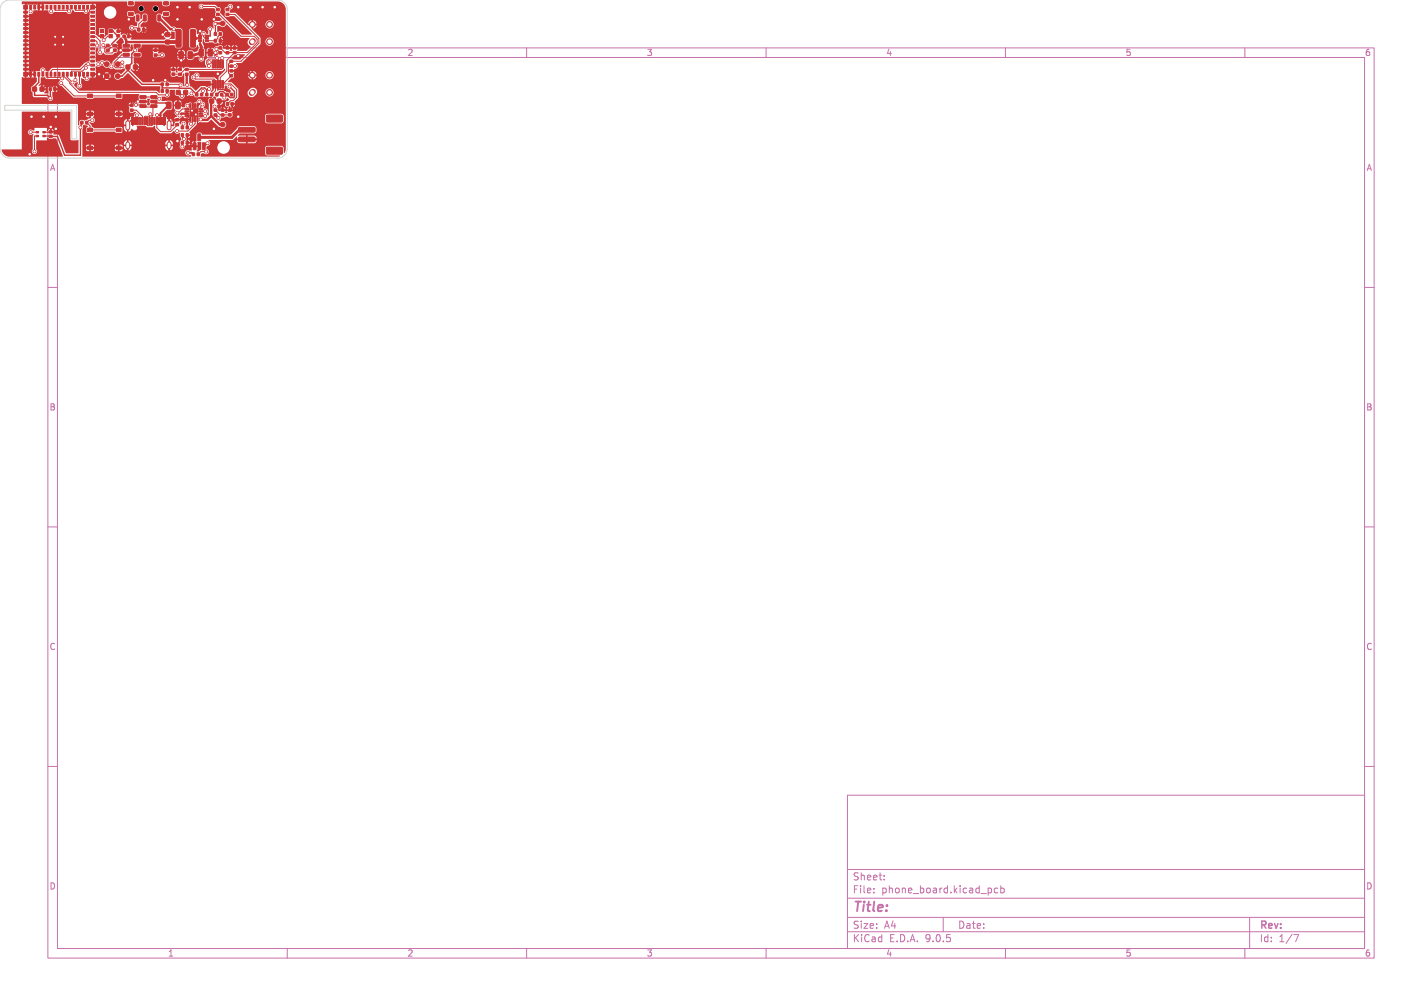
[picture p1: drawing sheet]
<svg xmlns="http://www.w3.org/2000/svg" width="297mm" height="210mm" viewBox="0 0 297 210" stroke-linecap="round" stroke-linejoin="round" font-family="sans-serif">
<defs><g id="words">
<text font-size="2.8" fill="#c872ab" x="178" y="190.9">Title:</text>
<g font-size="2.1" fill="#c872ab">
<text x="178" y="184">Sheet:</text>
<text x="178" y="186.7">File:</text>
<text x="184.1" y="186.7">phone_board.kicad_pcb</text>
<text x="178" y="196.9">KiCad</text>
<text x="178" y="194.1">Size:</text>
<text x="184.7" y="194.1">A4</text>
<text x="185.7" y="196.9">E.D.A.</text>
<text x="193.3" y="196.9">9.0.5</text>
<text x="200" y="194.1">Date:</text>
<text x="263" y="194.3">Rev:</text>
<text x="263" y="196.9">Id:</text>
<text x="267.1" y="196.9">1/7</text>
</g>
<g font-size="1.8" fill="#c872ab">
<text x="85" y="11.9">2</text>
<text x="135" y="11.9">3</text>
<text x="185" y="11.9">4</text>
<text x="235" y="11.9">5</text>
<text x="285" y="11.9">6</text>
<text x="10.3" y="35.9">A</text>
<text x="285.4" y="35.9">A</text>
<text x="10.3" y="85.9">B</text>
<text x="285.3" y="85.9">B</text>
<text x="10.3" y="135.9">C</text>
<text x="285.3" y="135.9">C</text>
<text x="10.3" y="185.9">D</text>
<text x="285.3" y="185.9">D</text>
<text x="35" y="199.9">1</text>
<text x="85" y="199.9">2</text>
<text x="135" y="199.9">3</text>
<text x="185" y="199.9">4</text>
<text x="235" y="199.9">5</text>
<text x="285" y="199.9">6</text>
</g>
</g></defs>
<g fill="none" stroke="#c872ab" stroke-width=".21">
<path d="M10 10h277v190h-277zM12 12h273v186h-273zM35.3 11.6h.8M35.3 10.7l.4-.4v1.3M60 10v2M110 10v2M160 10v2M210 10v2M260 10v2M10 60h2M285 60h2M10 110h2"/>
<path d="M285 110h2M10 160h2M177 166h108v32h-108zM285 160h2M60 198v2M110 198v2M160 198v2M177 194.5h108M177 191.5h108M177 187.5h108M177 181.5h108M182.5 186.3v.1"/>
<path d="M182.5 185.5v.1M184.7 183.6v.1M184.7 182.8v.1M197 191.5v3M207 185.5l.1 .2-.1 .6M208.4 185.5l-.4-.1-.3 .3 .1 .6h.6M209 185.5l.5-.1 .2 .3-.1 .6h-.6M209 184.9v1.5M210 198v2M260 198v2M261 191.5v6.5M270.2 195.1h1l-.6 1.5"/>
</g>
<g fill="#c83434" stroke="#c83434" stroke-width=".21">
<path d="M37.9 29.5h.4v.6h-.4z"/>
<path d="M38.9 29.5h.4v.6h-.4z"/>
<path d="M44.8 8.2h.4v.6h-.4z"/>
<path d="M45.8 8.2h.4v.6h-.4z"/>
<path d="M47.2 10.8h.6v.4h-.6z"/>
<path d="M47.2 9.8h.6v.4h-.6z"/>
<path d="M10.3 28.2h.6v.5h-.6z"/>
<path d="M10.3 27.3h.6v.5h-.6z"/>
<path d="M48 15.6h.6v.4h-.6z"/>
<path d="M48 14.6h.6v.4h-.6z"/>
<path d="M45.1 19.5h.4v.5h-.4z"/>
<path d="M46.1 19.5h.4v.5h-.4z"/>
<path d="M47.2 19.5h.5v.5h-.5z"/>
<path d="M48.1 19.5h.5v.5h-.5z"/>
<path d="M27.2 22.8h.6v.4h-.6z"/>
<path d="M27.2 21.8h.6v.4h-.6z"/>
<path d="M34.6 8.4h.8v.8h-.8z"/>
<path d="M34.6 6.8h.8v.8h-.8z"/>
<path d="M16.9 25.3h.4v.6h-.4z"/>
<path d="M17.9 25.3h.4v.6h-.4z"/>
<path d="M40.4 29.8l.5 .1v1.4l-.5-.1z"/>
<path d="M42.3 29.8l.5 .1v1.4l-.5-.1z"/>
<path d="M41.3 28h.6l-.1 1.4-.5-.1z"/>
<path d="M33 3.1l.5 .1v1.2l-.5-.1z"/>
<path d="M30 3.1l.5 .1v1.2l-.5-.1z"/>
<path d="M28.5 3.1l.5 .1v1.2l-.5-.1z"/>
<path d="M34.2 2.6h.9l.1 .5-.9 .1z"/>
<path d="M34.2 .4h.9l.1 .5-.9 .1z"/>
<path d="M26.9 2.6h.8l.1 .5-.9 .1z"/>
<path d="M26.9 .4h.8l.1 .5-.9 .1z"/>
<path d="M45.2 2.8h.6v.4h-.6z"/>
<path d="M45.2 1.8h.6v.4h-.6z"/>
<path d="M20.9 6.1h.7v.7h-.7z"/>
<path d="M20.9 7.2h.7v.7h-.7z"/>
<path d="M22.8 7.2h.7v.7h-.7z"/>
<path d="M22.8 6.1h.7v.7h-.7z"/>
<path d="M40.9 19.5h.4v.5h-.4z"/>
<path d="M41.9 19.5h.4v.5h-.4z"/>
<path d="M25.7 7.3h.5v.6h-.5z"/>
<path d="M26.6 7.3h.5v.6h-.5z"/>
<path d="M44.7 23.8h.6v.4h-.6z"/>
<path d="M44.7 22.8h.6v.4h-.6z"/>
<path d="M43 19.5h.4v.5h-.4z"/>
<path d="M44 19.5h.4v.5h-.4z"/>
<path d="M44.8 6.8h.4v.6h-.4z"/>
<path d="M45.8 6.8h.4v.6h-.4z"/>
<path d="M47.2 2.8h.6v.4h-.6z"/>
<path d="M47.2 1.8h.6v.4h-.6z"/>
<path d="M6.8 18.2h.8v.8h-.8z"/>
<path d="M8.4 18.2h.8v.8h-.8z"/>
<path d="M38.7 15.3h.6v.4h-.6z"/>
<path d="M38.7 14.3h.6v.4h-.6z"/>
<path d="M33.7 17.3h.4v.6h-.4z"/>
<path d="M34.7 17.3h.4v.6h-.4z"/>
<path d="M36.8 18.9h.8v.8h-.8z"/>
<path d="M38.4 18.9h.8v.8h-.8z"/>
<path d="M7.5 27.5h.5v.3h-.5z"/>
<path d="M7.5 28.3h.5v.3h-.5z"/>
<path d="M8.9 28.3h.5v.3h-.5z"/>
<path d="M8.9 27.5h.5v.3h-.5z"/>
<path d="M33.7 18.7h.4v.6h-.4z"/>
<path d="M34.7 18.7h.4v.6h-.4z"/>
<path d="M48.7 10.7h.6v.5h-.6z"/>
<path d="M48.7 9.8h.6v.5h-.6z"/>
<path d="M28.8 5.9h.4v.6h-.4z"/>
<path d="M29.8 5.9h.4v.6h-.4z"/>
<path d="M22.2 10.3h.6v.4h-.6z"/>
<path d="M22.2 9.3h.6v.4h-.6z"/>
<path d="M37.9 26.3h.4v.6h-.4z"/>
<path d="M38.9 26.3h.4v.6h-.4z"/>
<path d="M6.2 15.1h.4v.8h-.4z"/>
<path d="M7 15.1h.4v.8h-.4z"/>
<path d="M7.9 15.1h.4v.8h-.4z"/>
<path d="M8.7 15.1h.5v.8h-.5z"/>
<path d="M9.6 15.1h.4v.8h-.4z"/>
<path d="M10.5 15.1h.3v.8h-.3z"/>
<path d="M11.3 15.1h.4v.8h-.4z"/>
<path d="M12.1 15.1h.4v.8h-.4z"/>
<path d="M13 15.1h.4v.8h-.4z"/>
<path d="M13.8 15.1h.5v.8h-.5z"/>
<path d="M14.7 15.1h.4v.8h-.4z"/>
<path d="M15.6 15.1h.3v.8h-.3z"/>
<path d="M16.4 15.1h.4v.8h-.4z"/>
<path d="M17.2 15.1h.4v.8h-.4z"/>
<path d="M18.1 15.1h.4v.8h-.4z"/>
<path d="M18.9 14.3h.8v.4h-.8z"/>
<path d="M18.9 13.4h.8v.4h-.8z"/>
<path d="M18.9 12.6h.8v.4h-.8z"/>
<path d="M18.9 11.7h.8v.4h-.8z"/>
<path d="M18.9 10.9h.8v.4h-.8z"/>
<path d="M18.9 10h.8v.4h-.8z"/>
<path d="M18.9 9.2h.8v.4h-.8z"/>
<path d="M18.9 8.3h.8v.4h-.8z"/>
<path d="M18.9 7.5h.8v.4h-.8z"/>
<path d="M18.9 6.6h.8v.4h-.8z"/>
<path d="M18.9 5.8h.8v.4h-.8z"/>
<path d="M18.9 4.9h.8v.4h-.8z"/>
<path d="M18.9 4.1h.8v.4h-.8z"/>
<path d="M18.9 3.2h.8v.4h-.8z"/>
<path d="M18.9 2.4h.8v.4h-.8z"/>
<path d="M18.1 1.1h.4v.8h-.4z"/>
<path d="M17.2 1.1h.4v.8h-.4z"/>
<path d="M16.4 1.1h.4v.8h-.4z"/>
<path d="M15.6 1.1h.3v.8h-.3z"/>
<path d="M14.7 1.1h.4v.8h-.4z"/>
<path d="M13.8 1.1h.5v.8h-.5z"/>
<path d="M13 1.1h.4v.8h-.4z"/>
<path d="M12.1 1.1h.4v.8h-.4z"/>
<path d="M11.3 1.1h.4v.8h-.4z"/>
<path d="M10.5 1.1h.3v.8h-.3z"/>
<path d="M9.6 1.1h.4v.8h-.4z"/>
<path d="M8.7 1.1h.5v.8h-.5z"/>
<path d="M7.9 1.1h.4v.8h-.4z"/>
<path d="M7 1.1h.4v.8h-.4z"/>
<path d="M6.2 1.1h.4v.8h-.4z"/>
<path d="M4.9 2.4h.8v.4h-.8z"/>
<path d="M4.9 3.2h.8v.4h-.8z"/>
<path d="M4.9 4.1h.8v.4h-.8z"/>
<path d="M4.9 4.9h.8v.4h-.8z"/>
<path d="M4.9 5.8h.8v.4h-.8z"/>
<path d="M4.9 6.6h.8v.4h-.8z"/>
<path d="M4.9 7.5h.8v.4h-.8z"/>
<path d="M4.9 8.3h.8v.4h-.8z"/>
<path d="M4.9 9.2h.8v.4h-.8z"/>
<path d="M4.9 10h.8v.4h-.8z"/>
<path d="M4.9 10.9h.8v.4h-.8z"/>
<path d="M4.9 11.7h.8v.4h-.8z"/>
<path d="M4.9 12.6h.8v.4h-.8z"/>
<path d="M4.9 13.4h.8v.4h-.8z"/>
<path d="M4.9 14.3h.8v.4h-.8z"/>
<path d="M10.1 9.6h1.2v1.2h-.8l-.4-.4z"/>
<path d="M11.8 9.6h1.2v1.2h-1.2z"/>
<path d="M13.4 9.6h1.2v1.2h-1.2z"/>
<path d="M10.1 7.9h1.2v1.2h-1.2z"/>
<path d="M11.8 7.9h1.2v1.2h-1.2z"/>
<path d="M13.4 7.9h1.2v1.2h-1.2z"/>
<path d="M10.1 6.3h1.2v1.2h-1.2z"/>
<path d="M11.8 6.3h1.2v1.2h-1.2z"/>
<path d="M13.4 6.3h1.2v1.2h-1.2z"/>
<path d="M4.9 15.1h.8v.8h-.8z"/>
<path d="M18.9 15.1h.8v.8h-.8z"/>
<path d="M18.9 1.1h.8v.8h-.8z"/>
<path d="M4.9 1.1h.8v.8h-.8z"/>
<path d="M43.8 20.7h.8v.8h-.8z"/>
<path d="M45.4 20.7h.8v.8h-.8z"/>
<path d="M35.9 15.2h.6v.5h-.6z"/>
<path d="M35.9 14.3h.6v.5h-.6z"/>
<path d="M41.6 10.3h.7l.2 .1v1.1l-.1 .2h-.6l-.2-.1z"/>
<path d="M43.5 10.3h.7l.2 .1v1.1l-.1 .2h-.6l-.2-.1z"/>
<path d="M44.4 16.8l.3 .1-.1 1.5-.3-.1z"/>
<path d="M44.9 16.8l.3 .1-.1 1.5-.3-.1z"/>
<path d="M45.4 16.8l.3 .1-.1 1.5-.3-.1z"/>
<path d="M45.9 16.8l.3 .1-.1 1.5-.3-.1z"/>
<path d="M46.4 16.8l.3 .1-.1 1.5-.3-.1z"/>
<path d="M46.4 12.6l.3 .1-.1 1.5-.3-.1z"/>
<path d="M45.9 12.6l.3 .1-.1 1.5-.3-.1z"/>
<path d="M45.4 12.6l.3 .1-.1 1.5-.3-.1z"/>
<path d="M44.9 12.6l.3 .1-.1 1.5-.3-.1z"/>
<path d="M44.4 12.6l.3 .1-.1 1.5-.3-.1z"/>
<path d="M29.2 20h1.2l.1 .5h-1.2z"/>
<path d="M29.2 20.9h1.2l.1 .5-1.2 .1z"/>
<path d="M29.2 21.9h1.2l.1 .5h-1.2z"/>
<path d="M31.5 21.9h1.2l.1 .5h-1.2z"/>
<path d="M31.5 20.9h1.2l.1 .5-1.2 .1z"/>
<path d="M31.5 20h1.2l.1 .5h-1.2z"/>
<path d="M48 13.6h.6v.4h-.6z"/>
<path d="M48 12.6h.6v.4h-.6z"/>
<path d="M18.3 26.8h1v.7h-1z"/>
<path d="M24.3 26.8h1v.7h-1z"/>
<path d="M18.3 30.5h1v.8h-1z"/>
<path d="M24.3 30.5h1v.8h-1z"/>
<path d="M27.5 24.5h.5v1.5h-.5z"/>
<path d="M28.2 24.5h.6v1.5h-.6z"/>
<path d="M29.6 24.5h.3v1.5h-.3z"/>
<path d="M30.6 24.5h.3v1.5h-.3z"/>
<path d="M31.1 24.5h.3v1.5h-.3z"/>
<path d="M32.1 24.5h.3v1.5h-.3z"/>
<path d="M33.1 24.5h.6v1.5h-.6z"/>
<path d="M33.9 24.5h.6v1.5h-.6z"/>
<path d="M32.6 24.5h.3v1.5h-.3z"/>
<path d="M31.6 24.5h.3v1.5h-.3z"/>
<path d="M30.1 24.5h.3v1.5h-.3z"/>
<path d="M29.1 24.5h.3v1.5h-.3z"/>
<path d="M32.2 11.3h.6v.4h-.6z"/>
<path d="M32.2 10.3h.6v.4h-.6z"/>
<path d="M46.2 23.8h.6v.4h-.6z"/>
<path d="M46.2 22.8h.6v.4h-.6z"/>
<path d="M40.2 31.9h.4v.6h-.4z"/>
<path d="M41.2 31.9h.4v.6h-.4z"/>
<path d="M38.6 22.6h.9v.2l-.8 .1z"/>
<path d="M38.6 23.1h.9v.2l-.8 .1z"/>
<path d="M38.6 23.6h.9v.2l-.8 .1z"/>
<path d="M38.6 24.1h.9v.2l-.8 .1z"/>
<path d="M39.6 24.5h.3l-.1 .9-.2-.1z"/>
<path d="M40.1 24.5h.3l-.1 .9-.2-.1z"/>
<path d="M40.6 24.5h.3l-.1 .9-.2-.1z"/>
<path d="M41.1 24.5h.3l-.1 .9-.2-.1z"/>
<path d="M41.5 24.1h.8l.1 .2-.9 .1z"/>
<path d="M41.5 23.6h.8l.1 .2-.9 .1z"/>
<path d="M41.5 23.1h.8l.1 .2-.9 .1z"/>
<path d="M41.5 22.6h.8l.1 .2-.9 .1z"/>
<path d="M41.1 21.6l.3 .1-.1 .8h-.2z"/>
<path d="M40.6 21.6l.3 .1-.1 .8h-.2z"/>
<path d="M40.1 21.6l.3 .1-.1 .8h-.2z"/>
<path d="M39.6 21.6l.3 .1-.1 .8h-.2z"/>
<path d="M39.7 22.7h1.6v1.6h-1.6z"/>
<path d="M24.4 7.2h.6v.5h-.6z"/>
<path d="M24.4 6.3h.6v.5h-.6z"/>
<path d="M45.7 10.8h.6v.4h-.6z"/>
<path d="M45.7 9.8h.6v.4h-.6z"/>
<path d="M23.7 10.2h.6v.5h-.6z"/>
<path d="M23.7 9.3h.6v.5h-.6z"/>
<path d="M34.8 21.3h.7l.2 .1v1.1l-.1 .2h-.6l-.2-.1z"/>
<path d="M36.7 21.3h.7l.2 .1 .1 1.1-.2 .2h-.6l-.2-.1z"/>
<path d="M36.7 25.8h.6v.4h-.6z"/>
<path d="M36.7 24.8h.6v.4h-.6z"/>
<path d="M37.9 27.9h.4v.6h-.4z"/>
<path d="M38.9 27.9h.4v.6h-.4z"/>
<path d="M18.3 19.7h1v.7h-1z"/>
<path d="M24.3 19.7h1v.7h-1z"/>
<path d="M18.3 23.4h1v.8h-1z"/>
<path d="M24.3 23.4h1v.8h-1z"/>
<path d="M42.9 8.4l.6-.1v.3l-.6 .1z"/>
<path d="M42.9 7.9l.6-.1v.3l-.6 .1z"/>
<path d="M42.9 7.4l.6-.1v.3l-.6 .1z"/>
<path d="M41.5 7.4l.6-.1v.3l-.6 .1z"/>
<path d="M41.5 7.9l.6-.1v.3l-.6 .1z"/>
<path d="M41.5 8.4l.6-.1v.3l-.6 .1z"/>
<path d="M25.7 9.3h1.2l.1 .5h-1.2z"/>
<path d="M25.7 10.2h1.2l.1 .5-1.2 .1z"/>
<path d="M25.7 11.2h1.2l.1 .5h-1.2z"/>
<path d="M28 11.2h1.2l.1 .5h-1.2z"/>
<path d="M28 9.3h1.2l.1 .5h-1.2z"/>
<path d="M47.7 23.7h.6v.5h-.6z"/>
<path d="M47.7 22.8h.6v.5h-.6z"/>
<path d="M37.3 15.3h.6v.4h-.6z"/>
<path d="M37.3 14.3h.6v.4h-.6z"/>
<path d="M49.9 28.7l3.2-.1 .2 .3v.5l-.3 .2h-3l-.2-.2z"/>
<path d="M49.9 26.7l3.2-.1 .2 .3v.5l-.3 .2h-3l-.2-.2z"/>
<path d="M55.7 30.8l3.1-.1 .2 .3v1l-.3 .2h-2.9l-.2-.2z"/>
<path d="M55.7 24.1l3.1-.1 .2 .3v1l-.3 .2h-2.9l-.2-.2z"/>
<path d="M10.3 18.3h.5v.6h-.5z"/>
<path d="M11.2 18.3h.5v.6h-.5z"/>
<path d="M36.8 6.2h.8l.2 .1 .1 3.3-.2 .2-.7 .1-.2-.2z"/>
<path d="M39.8 6.2h.8l.2 .1v3.3l-.1 .2-.7 .1-.2-.2z"/>
<path d="M26.3 13.6h.8v.8h-.8z"/>
<path d="M27.9 13.6h.8v.8h-.8z"/>
<path d="M39.3 10.8h.7l.2 .1 .1 1.1-.2 .2h-.6l-.2-.1z"/>
<path d="M37.4 10.8h.7l.2 .1v1.1l-.1 .2h-.6l-.2-.1z"/>
<path d="M47.3 21.4h.5v.6h-.5z"/>
<path d="M48.2 21.4h.5v.6h-.5z"/>
<circle cx="24.6" cy="15.9" r=".5"/>
<circle cx="56.3" cy="19.3" r=".6"/>
<circle cx="56.3" cy="15.7" r=".6"/>
<circle cx="52.7" cy="15.7" r=".6"/>
<circle cx="56.3" cy="8.7" r=".6"/>
<circle cx="56.3" cy="5.1" r=".6"/>
<circle cx="52.7" cy="5.1" r=".6"/>
<circle cx="46.5" cy="4.9" r=".5"/>
<circle cx="22.3" cy="15.9" r=".5"/>
<circle cx="24.6" cy="13.4" r=".5"/>
<circle cx="46.5" cy="26" r=".5"/>
<circle cx="22.3" cy="13.4" r=".5"/>
<circle cx="9.1" cy="24.4" r=".3"/>
<circle cx="13.2" cy="9.3" r=".25"/>
<circle cx="6.6" cy="24.4" r=".3"/>
<circle cx="34" cy="7.2" r=".3"/>
<circle cx="34.5" cy="16.7" r=".3"/>
<circle cx="37.1" cy="1.5" r=".3"/>
<circle cx="11.5" cy="7.7" r=".25"/>
<circle cx="54.8" cy="1.5" r=".3"/>
<circle cx="57.4" cy="1.5" r=".3"/>
<circle cx="37.9" cy="12.6" r=".3"/>
<circle cx="49.8" cy="11.7" r=".3"/>
<circle cx="13.2" cy="7.7" r=".25"/>
<circle cx="52.3" cy="1.5" r=".3"/>
<circle cx="39.6" cy="1.5" r=".3"/>
<circle cx="37.1" cy="29.4" r=".3"/>
<circle cx="6.2" cy="32.2" r=".3"/>
<circle cx="45" cy="11" r=".3"/>
<circle cx="40.9" cy="23.9" r=".25"/>
<circle cx="25.2" cy="10.5" r=".3"/>
<circle cx="11.7" cy="24.4" r=".3"/>
<circle cx="11.7" cy="26.9" r=".3"/>
<circle cx="40.1" cy="23.1" r=".25"/>
<circle cx="49.8" cy="1.5" r=".3"/>
<circle cx="41.8" cy="6.5" r=".3"/>
<circle cx="49.8" cy="24.4" r=".3"/>
<circle cx="28.8" cy="21.2" r=".3"/>
<circle cx="44.7" cy="4" r=".3"/>
<circle cx="20.7" cy="15.5" r=".3"/>
<circle cx="44.7" cy="26.9" r=".3"/>
<circle cx="45.5" cy="15.4" r=".3"/>
<circle cx="42.1" cy="4" r=".3"/>
<circle cx="37.1" cy="4" r=".3"/>
<circle cx="32" cy="16.7" r=".3"/>
<circle cx="10.6" cy="26.5" r=".3"/>
<circle cx="26.9" cy="4" r=".3"/>
<circle cx="11.5" cy="9.3" r=".25"/>
<circle cx="28.6" cy="24.1" r=".3"/>
<circle cx="41.6" cy="21.2" r=".3"/>
<circle cx="39.3" cy="31.9" r=".3"/>
<circle cx="32.8" cy="24" r=".3"/>
<circle cx="20.9" cy="10.9" r=".3"/>
<circle cx="28.4" cy="21.9" r=".3"/>
<circle cx="31.4" cy="23.8" r=".3"/>
<circle cx="33.3" cy="20.6" r=".3"/>
<circle cx="20.3" cy="9.5" r=".3"/>
<circle cx="37" cy="23.5" r=".3"/>
<circle cx="38.3" cy="25.8" r=".3"/>
<circle cx="41.9" cy="24.9" r=".3"/>
<circle cx="39.1" cy="17.7" r=".3"/>
<circle cx="37.5" cy="24.1" r=".3"/>
<circle cx="43.3" cy="29.9" r=".3"/>
<circle cx="39.9" cy="25.8" r=".3"/>
<circle cx="43.1" cy="31.6" r=".3"/>
<circle cx="37" cy="27.4" r=".3"/>
<circle cx="15.1" cy="17.2" r=".3"/>
<circle cx="37.7" cy="17.8" r=".3"/>
<circle cx="42.8" cy="24.3" r=".3"/>
<circle cx="34.9" cy="19.8" r=".3"/>
<circle cx="42.9" cy="23.2" r=".3"/>
<circle cx="38" cy="20.1" r=".3"/>
<circle cx="43.9" cy="6.1" r=".3"/>
<circle cx="41.1" cy="15.7" r=".3"/>
<circle cx="40" cy="19.5" r=".3"/>
<circle cx="36.3" cy="6.1" r=".3"/>
<circle cx="42.3" cy="21.8" r=".3"/>
<circle cx="38.4" cy="29" r=".3"/>
<circle cx="39.2" cy="22.1" r=".3"/>
<circle cx="38.1" cy="30.6" r=".3"/>
<circle cx="47.9" cy="18.1" r=".3"/>
<circle cx="28.3" cy="10.5" r=".3"/>
<circle cx="43.7" cy="18.6" r=".3"/>
<circle cx="45.3" cy="12.1" r=".3"/>
<circle cx="10.5" cy="20.5" r=".3"/>
<circle cx="16.8" cy="26.6" r=".3"/>
<circle cx="23.3" cy="9.7" r=".25"/>
<circle cx="25.6" cy="13.8" r=".3"/>
<circle cx="27.5" cy="5.8" r=".3"/>
<circle cx="33.9" cy="11.5" r=".3"/>
<circle cx="42.5" cy="7.1" r=".3"/>
<circle cx="17.9" cy="14.1" r=".3"/>
<circle cx="45" cy="5" r=".3"/>
<circle cx="42" cy="12.3" r=".3"/>
<circle cx="45.6" cy="24.6" r=".3"/>
<circle cx="8.9" cy="14.6" r=".3"/>
<circle cx="19.3" cy="25.1" r=".3"/>
<circle cx="42" cy="1.4" r=".3"/>
<circle cx="13" cy="16.4" r=".3"/>
<circle cx="23.3" cy="13.9" r=".3"/>
<circle cx="18.4" cy="13.4" r=".3"/>
<circle cx="48.1" cy="1.4" r=".3"/>
<circle cx="20.5" cy="13.4" r=".3"/>
<circle cx="15.7" cy="16.7" r=".3"/>
<circle cx="43.6" cy="13.8" r=".3"/>
<circle cx="42.4" cy="19" r=".3"/>
<circle cx="6.4" cy="27.6" r=".3"/>
<circle cx="43.7" cy="13" r=".3"/>
<circle cx="46.8" cy="20.4" r=".3"/>
<circle cx="16.6" cy="17.9" r=".3"/>
<circle cx="7.2" cy="31.6" r=".3"/>
<circle cx="18.1" cy="16.4" r=".3"/>
<circle cx="40.5" cy="16.1" r=".3"/>
<circle cx="18" cy="2.4" r=".3"/>
<circle cx="21.7" cy="8.4" r=".3"/>
<circle cx="21.3" cy="13.1" r=".3"/>
<circle cx="14.4" cy="2.4" r=".3"/>
<circle cx="10.7" cy="2.4" r=".3"/>
<circle cx="25.6" cy="13" r=".3"/>
<circle cx="12.8" cy="17.3" r=".3"/>
<circle cx="21.6" cy="9.4" r=".3"/>
<circle cx="6.4" cy="2.4" r=".3"/>
<circle cx="45.2" cy="10.2" r=".3"/>
<circle cx="49.1" cy="13.8" r=".3"/>
<circle cx="44.8" cy="22.3" r=".3"/>
<circle cx="46.4" cy="12.1" r=".3"/>
</g>
<path d="M52.8 19.2l-.2 .2M52.8 8.6l-.2 .2" fill="none" stroke="#c83434" stroke-width="1.2"/>
<path d="M26.7 25.6v1.1M26.7 30.1v.6M35.3 25.6v1.1M35.3 30.1v.6" fill="none" stroke="#c83434" stroke-width="1"/>
<g fill="none" stroke="#c83434" stroke-width=".21">
<path d="M5.4 8.5h8.6M6.1 15.2l-.1 .3h-.6M6.1 15.2h.3M6.1 14.5v.7M6.4 14.8h.9v.7M6.4 1.5v.9M6.4 14.8v.7M8.1 .8h.1M8.1 .8v.7M8.8 18.6l.5-.6h1.6l.6 .6M8.9 14.6v.9M8.9 1.5v-.7h-3.5v13.7h.6l.4 .3"/>
<path d="M9.8 15.5v.7h3l.2 .2M10.7 1.5v.8M10.7 2.3v.1M11.5 1.5v.7h2.7l.2 .2M11.5 9.3h-3.8l-1.7 1.8h-.6M11.5 6.9v.8M12.8 17.3l2.7 2.7h9.3M13.2 8.5v1.7M13.2 15.5v.3M13.2 15.8h.1M13.2 15.8l1.4 1.4v.2l1.8 1.9h16.2l.5 .5h1.8v-.8M14 10.2h-4.2l-2.6 2.6h-1.8"/>
<path d="M14 15.5v.6l1.1 1.1M15.8 1.5v.7h2l.2 .2M15.8 15.5v1.2M16.6 15.5v2.4M16.8 14.5h-5.8l-.3 .3v.7M16.8 14.5h.1M17.4 15.5v.7h.5l.2 .2M17.9 14.1l-.7 .7h-2.3v.7M18.4 13.4h-.5l-1.1 1.1M19.3 8.5h.7l.3 .3v.7M19.3 1.5l-.6 .7v.3l-3.6 3.5h-1.1v.9h-5.4l-2.6-2.6h-.6M19.3 7.7h.7l.9 .9v2.3"/>
<path d="M20.7 15.5h1.2l.4 .4M21.3 13.1h.7l.3 .3M21.6 9.4l.5 .5M21.7 8.4h.1M22.5 9.5l-.6 .6v.7l.2 .3h1.3l.6-.6M23.1 7.6h-.6l-.8 .8M24 9.5l1 1h.2M24.7 6.5h1.1l1.1 1.1h1.7l1.4-1.4 1 1h3M25.3 6.5v-.7h-2.7l-.1 .2v1.1l-.6 .5h-.6M25.6 13h-.6l-.4 .4M26.4 11.5h-1l-1.6 1.5v.8l.4 .4h1l.4-.4M28.3 14l.4 .5h7.5"/>
<path d="M30.3 3.8l-1.3 1.2v1.2l-.4-.4h-1.1M32.5 10.5h4.3l1.1 1M32.5 11.5h1.4M34.9 17.6h2.6l.2 .2M36.2 14.5h.1M37.9 12.6v1.6l-.3 .3h-1.4M38.8 19.3l.1 .1v1.1M39 14.5h.1M40.5 16.1l.3 .4h3.9l.3 .3v2.2l-.8 .8M42 1.4h2.9l.6 .6M42.4 19v.5l-.3 .3M42.5 7.1h.1"/>
<path d="M42.5 7.1v.6l.3 .3h.4M43.7 13h.4l.4 .4M45 13.4v-.8l-.3-.3h-1.1l-.4 .4v.6l.4 .5M45.2 10.2l.8 .8M45.5 17.6v.9l.2 .2h1l.2 .2h.6l.9 .9M45.5 3h.3l4.6 4.6h2.7l.6 .6v.7l-2.1 2.1h-4.6l-1-1M46 7.1l-.5 .6v.3l-.5 .5h-1.8M46 8.5l1.5 1.5h1.5M46.3 19.8l.5 .6M46.4 12.1l-.4 .4v.9M46.5 13.4v.9l-.2 .2h-7.7l-1 1h-1.4M46.5 17.6h.1"/>
<path d="M46.6 17.5h1.6l1.2 1.2v1.6l-.7 .7h-.5l-.7 .7M47.5 3h1.6l5 5v1.1l-3.8 3.7h-2l-.6 .6v1.8l.6 .6-1.8 1.8M47.5 11h.1M48.1 1.4l-.6 .6M48.3 14.8h3.5l.9 .9M48.3 13.8h.8M49 11l-1.6 1.6v2.2l-1.4 1.4v1.4M6.4 27.6h1.4M7.8 28.4h-.6v3.2M18.8 23.8h6.8l.5 .5h1.7v1M19.3 25.1h-.7l-.5 .5 .7 .7v.8h6M26.7 24.3v1.9"/>
<path d="M26.7 30.4v1h-.6l-.5-.5h-6.8M27.5 23h1l1.3 1.3v1M28.4 21.9h1.2l.5 .4h1.8M28.8 21.2h-.5l-.8 .8M29.9 20.3h2.2l.4 .3h.8M31.2 24.3h-.9v1M31.2 24.3v1M31.4 23.8l-.2 .5M31.9 22.3l-.2 3.9h-.9l-.1-.9M32.1 22.2l-.2 .1M32.8 25.3v1.4l.8 .8h2l1.4-1.5M34.2 25.3v-1h.5l.6 .6v1.3"/>
<path d="M35.3 30.4v1h3.3v-.7l.3-.3h1.6M37 25l-.3 .3h-1.4M38.1 28.2v.5l.3 .3M38.1 29.8v.8M38.3 25.8l-.2 .3v.5M38.9 20.5l-1.5 1.5h-.3M38.9 20.5h.2l1.2 1.1M39.1 22.8h-1l-.8 .7h-.3M39.1 28.2v1.6h.8l.7 .7M39.2 22.1h.5M40.3 21.6v1.4l-.2 .1M40.3 24.9v.5l-.4 .4"/>
<path d="M40.5 23.5l.4 .4-.3 .3M40.7 24.9v.9l-1.5 1.6h-2.2M41.2 24.9v-.4l-.3-.3-1.8 .1 .6 .6-.6 .7v1M41.9 24.3h.9M42.3 21.8l-.4 .3v.7M43.1 31.6h-1.1l-.6 .6M43.9 20.3v.1M44.2 20.3l-2.7 .1-1.2 1.2M44.6 20.3l.8 .8h.4v1.2l.7 .7h1.5l.5-.5v-.8M44.8 22.3v.5l1.2 1.2h2M46.5 24h.1M46.8 20.4h.1"/>
</g>
<g fill="none" stroke="#c83434" stroke-width=".4">
<path d="M34 7.2h1M36.3 6.1l1 .5M37.9 11.5v1.1M42 11v1.3M44 11h1M28.6 24.1l-.1 1.2M32.8 24h.7M33.3 25.1l.1 .2M33.4 25.3h.1M34.7 21.5l.5 .5M35.2 22l-1.7 1.6v.8M35.2 22h.1"/>
<path d="M39.3 31.9h.8l.3 .3M41.6 21.2v.5l-.4 .4"/>
</g>
<path d="M45 5v2.1M9.2 28.4l1.4 .1M10.6 27.5l-1.4 .1M39.1 23.3v.4M39.1 23.7v.1M42.8 23.2h-.8l-.1 .6" fill="none" stroke="#c83434" stroke-width=".25"/>
<g fill="none" stroke="#c83434" stroke-width=".3">
<path d="M8.1 15.5v1.7l-.9 .9v1.8h2.7l.6 .6v-1.9M19.3 15.5h1.4M23.3 9.5v.3l-.8 .7M24 6.9l.6 .6M24.6 7.5v.5l-1.2 1.1M24.6 7.5h.1M25.2 10.5h1.2M26.7 14.6l3 3h4.2v1.4M26.7 14.6l-1.2 1.3h-.9M28.6 9.6l-.3 .3v.6l-.8 .7v2l-.8 .8v.6M33.9 18.4h5.9l1.3 1.4v-.4l1-1h.7l.4 .4M43.2 18.8v1"/>
<path d="M43.7 18.6h-.3l-.2 .2M43.9 6.1v1.4h-.7M45.3 12.1l.2 .2v1.1M47.9 18.1l1.1 1v1.1l-.2 .2h-.8l-1.4-1.3h-.6l-.7 .7M10.6 26.5v1M17.1 25.6l-.3 1v5.8h-3.3l-1.5-3.9h-1.4M28.8 21.2h1.1M32.1 21.2l.3 .3h2.3M33.5 24.4l-.2 .3v.4"/>
</g>
<path d="M40.9 8h.9M41.8 6.5v1M41.8 8.5v.7" fill="none" stroke="#c83434" stroke-width=".35"/>
<g fill="none" stroke="#c83434" stroke-width=".5">
<path d="M25.9 7.6l.3 .3M26.2 8.2l.2 .2v1.2M26.4 8.8h8.6M33.2 3.8l2.4 2.3h.7M37.2 19.3l.8 .8M37.3 6.6v2.2M39 15.5l.1 2.2M46.5 4.9l-1.5 .1M39.1 23.7h-1.2l-.4 .4M41.6 28.7h6.8M42.8 23.2h.1M43.3 29.9l-.8 .6"/>
<path d="M44.1 24.2l-.8 .8-1.4-.1M44.1 24.2l1.8 1.8h.6M44.2 21.1l-.1 .1v3M45 24l.6 .6M48.4 28.7h.1"/>
</g>
<path d="M26.2 7.9h.1M26.2 7.9v.3" fill="none" stroke="#c83434" stroke-width=".38"/>
<path d="M35 8.8h2.3M40.3 8h.6" fill="none" stroke="#c83434" stroke-width=".8"/>
<path d="M23.1 6.5h.6l.3 .4M23.4 9.1l-.1 .4" fill="none" stroke="#c83434" stroke-width=".23"/>
<path d="M41.8 9.2l.2 .6v1.2l-1.5 .5h-.8M51.5 27.1h-1.5l-1.6 1.6h-6.8" fill="none" stroke="#c83434" stroke-width=".6"/>
<path d="M40.9 8h.9" fill="none" stroke="#c83434" stroke-width=".26"/>
<g fill="#c83434">
<path d="M4.6 23.3h10.1v5.7l.3 .3 1.4-.1v2.8h-2.6l-1.5-3.8-.2-.1h-1l.1-.4h-.5l-.3-.2v-.6h.4v.4h.4l-.2-.3-.7-.1-.4 .5-.1-.7h-2.6v.5h-.3a.58 .58 0 0 0-.9 0 .58 .58 0 0 0 .1 .9 .58 .58 0 0 0 .8-.1l-.1 3.1a.57 .57 0 0 0 0 .9 .57 .57 0 0 0 .8 0 .57 .57 0 0 0 0-.9v-1.8h2.2l.1-.5 .5 .2 1.3-.1 1.4 3.7-11.1 .1a1.7 1.7 0 0 1-1.6-1.2v-.3h4.1z"/>
<path d="M33.7 20.2h.8a.58 .58 0 0 0 .8 0 .58 .58 0 0 0 .1-.8l.1-.6h1v.8a.56 .56 0 0 0 .8 .4l.1 .2a.6 .6 0 0 0 .7 .4 .6 .6 0 0 0 .5-.5l.1-.8 .2 .1v.7l.4-.1a.37 .37 0 0 1 .6 .1l.6-.3 .2 .5h.6a.37 .37 0 0 1 .6 0h.5l.3-.2 .2 .2h.5l.3-.2 .2 .2-.4 .4 .1 3.3-.1 .1-.2-.1a.46 .46 0 0 1 .1-.7 .82 .82 0 0 0-.8-.7l-.1-.3a.63 .63 0 0 0 .3-.7 .63 .63 0 0 0-.6-.4 .6 .6 0 0 0-.7-.5 .6 .6 0 0 0-.5 .7l-.6-.1v1.5l.6-.1 .3 .3v1l-.4 .3-1.1-.1-.1-1.2 .1-.2h.3v-1.5l-.7 .2a.72 .72 0 0 0-.8 .9h-.6v-.2h-1.6v.4l.3 .4a.75 .75 0 0 0 .2 1.2v.2l-.4 .1-.1 .3h1.2l.5-.6h.2l.2 .4 .4 .1 .1-.4h.1l.1 .4 .5 .3-.4 .1-.1 1.5-.3-.1v-.5a.62 .62 0 0 0-.6-.7 .62 .62 0 0 0-.6 .7 .49 .49 0 0 1-.1-.8h-1.2l.2 .3-.2 .7-.2 .2-.6-.1v-.3h.5l-.1-.8-.5-.4v.6h-.4v-.6l-.2 .1-.1-.5-.4-.2v2.1h-.1l-.2-.2-.1-2.2 .8-.9 1.1-.2 .1-.3v-1h.3v.3h.7v-.8h.3v.8h.6a.83 .83 0 0 0-.6-.8 .83 .83 0 0 0-1 .5h-.3l-.4-.5-1.9 .1z"/>
<path d="M44.7 20.1l.5 .2-.2 .4-.4-.3z"/>
<path d="M15.7 17.3l.4-.2 .1 .3a.57 .57 0 0 0 0 .9 .57 .57 0 0 0 .8 0 .57 .57 0 0 0 0-.9v-1.1l.6 .3a.55 .55 0 0 0 .5 .3 .55 .55 0 0 0 .5-.3h3.3l.3 .1 .5-.1-.4-.5-.4 .5h-3.3l.1-.4h.5v-.5h.3v.5h.4l.1-.4h1.5l.1 .5 .5-.4h.4l.5 .4 .1-.5-.1-.3-.5 .4h-.4l-.5-.4-.1 .3-2.3-.1 .2-.4 .6-.1h1.9l.4 .5 .4-.5-.3-.1-2.4 .1-.1-1.2 .2-.2a.68 .68 0 0 0 1-.2h.4a1.05 1.05 0 0 0 1.3 .5 .7 .7 0 0 0 1 .1l.4 .3h1.1l.7-.2 .1 .4-.8 .8a.83 .83 0 0 0-.9-.3 .83 .83 0 0 0-.5 .9 .79 .79 0 0 0 .6 .6 .79 .79 0 0 0 .8-.4l.4-.1 1.1-.9 2.7 2.7h3.9v1.4h-.2l-.6-.5h-16l-1.2-1.1z"/>
<path d="M46.9 17.9h.5a.77 .77 0 0 0 .6 .8l.2 .4-.3 .2-.6-.1-.5-.5z"/>
<path d="M39.4 14.9l6.9-.1 .6-.5 .1 .1v.3l-1.3 1.3-.2 .8-.8-.6-3.1-.1a.62 .62 0 0 0-.3-.9 .62 .62 0 0 0-.8 .4 .6 .6 0 0 0-.6 .7 .6 .6 0 0 0 .7 .5l3.4 .1v.5l.6 .1v1.3l-.3 .4-.3-.2 .3-.3v-.9h-.3v.2a1.12 1.12 0 0 1-1.2 0h-.9l-1 1-.9-.9-.3-.1-.2-.7 .1-2z"/>
<path d="M45.5 18.4l.2 .2-.2 .4-.1-.1z"/>
<path d="M20 10.1l.5-.1 .1 .5a.59 .59 0 0 0 .1 .9 .59 .59 0 0 0 .8-.4l.6 .4h1.4l.5-.4 .4-.1 .1-.2v-.6l.1-.4h-.5l-.1-.3 .6-.1-.3-.5 1-1 .4 .4 .2 .4-.1 .4-.3 .3v.7l-.1 .3h1.9l-.1-.3 .1-.7h.4l.2 .8-.4 .6h-2.1l.1 .4-.3 .1-1.6 1.6-.3 .5a.35 .35 0 0 1-.4-.4 1.11 1.11 0 0 0-1.2-.2 .68 .68 0 0 0-1 .2l-.7 .1z"/>
<path d="M48.4 12.1l.5-.6 .6-.2 1.7 .1-1 1h-1.3l-.5-.1z"/>
<path d="M4.6 .3h21.9l.2 .9 1 .1 .4-.3 .1-.7h5.6l.3 .9 1 .1 .3-.3 .1-.7h22.5a1.7 1.7 0 0 1 1.7 1.7v29l-.3 .9h-.1l-.1-1.1-.2-.3-3.2-.1-.4 .4-.1 1.2 .2 .3 .3 .2h2.6l.1 .1-16.6 .1 .2-.7h.5a.58 .58 0 0 0 1-.2 .58 .58 0 0 0-.5-.8v-.3h2.3a1.3 1.3 0 0 0 1.8 1.3 1.3 1.3 0 0 0 .3-2.2 1.3 1.3 0 0 0-2.1 .7v.2h-2.3l.3-.3a.6 .6 0 0 0 .5-.5 .6 .6 0 0 0-.3-.6h5.9l.1 .3 .3 .3h1.5v-.6h.3v.6h1.5l.3-.3 .1-.3h-10l4.9-.1 1-.7v.4h1.9v-.6h.3v.6h1.9l-.1-.3-.3-.3h-3.5l.4-.4 3.2-.1 .2-.3v-.8l-.4-.4-3.2 .1-1.7 1.7h-6l-.3-.4h-.6l-.2 .2v1.5l-.3 .1v.9h.4v-.7l.8-.1v1.6l-.5 .4h-.4l.1-.9h-1.1v.7h-.5a.56 .56 0 0 0-.9 .5 .56 .56 0 0 0 .9 .4l.2 .1 .1 .3-22.7-.1v-1.5h.8v.3l.3 .2h.3v-.5h.4v.5l.5-.1 .1-.4h4.4v.3l.3 .2h.3v-.5h.4v.5l.4-.1 .2-.2v-.2h-8.4v-.6h.8v.2h.6v-.5h.4v.5h.6v-.2h4.4v.2h.6v-.5h.4v.5h.6v-.2l-.3-.3h-1.1l-.2 .3h-4.4l-.2-.3h-1.1l-.3 .3h-.8v-.5h8.7v.2h.5v.3h-.5a.81 .81 0 0 0 .6 .9v-.5h.4v.5l.5-.4 .1-.5h-.5v-.3h.5v-.2h7v.2h.5v.3h-.5a.81 .81 0 0 0 .6 .9v-.5h.4v.5l.4-.2 .2-.7h-.5v-.3h.5a.81 .81 0 0 0-.6-.9v.5h-.4v-.5l-.4 .2-.2 .5h-7l-.2-.5-.4-.2v.5h-.4v-.5l-.4 .2-.2 .5h-8.7v-3l.2-.9a.33 .33 0 0 1 .5 .1l.5 .2-.4 .3 .1 .9 .2 .2 1.1-.1 .2-.2h4.4l.3 .3h1l.2-.2 .1-.9-.3-.2h-1.1l-.2 .3h-4.4l-.4-.3-.1-.4-.4-.5 .1-.1a.59 .59 0 0 0 .9-.1 .59 .59 0 0 0-.3-.9l.2-.5h4.4v.3l.3 .2h.3v-.5h.4v.5l.4-.1 .2-.1v-.3h-6.6v.6l-1.1 .4a.42 .42 0 0 1-.6 0l-.7 .2-.1 .9-.2 .1v-2.2h1.7v.3l.3 .2h.3v-.5h-2.3v-.6h1.7v.2h.6v-.5h.4v.5h.6v-.2h4.4v.2h.6v-.5h.4v.5h.6v-.3l-.3-.2h-1.1l-.2 .3h-4.4l-.2-.3h-1.1l-.3 .3h-1.7l-.1-1.6h11.1v-.4l-.3 .1-.1 .3-22.3-.1v-3.4h1.9v.7l.3 .3v.7l.3 .3h2.6l.3 .2a.56 .56 0 0 0 .8 .5 .56 .56 0 0 0 .1-.9v-1l.4 .1v-.4h.4v.4l.4-.3-.8-.1v-.8h.4v.4h.4l-.2-.3-.2-.1-1.6 .1-.1 .3 .1 1.1h-.9l.3-.7h-.6l-.3-.2v-.8h.3v.6h.6a.63 .63 0 0 0-.9-.6l-.6 .1 .5-.6 .1-1.2h.8l.4 .4h2.6l.2 .3a.59 .59 0 0 0-.3 .7 .59 .59 0 0 0 .6 .4l2.5 2.5h2.6l.3 .3 1.1-.1 .2-.2h4.4l.2 .2 1.1 .1 .2-.2 .1-.9h3.4v1.1l-.1 .3h1.9l-.1-.4h.6v1.1l-.1 .3-.4-.1v-.5h-1.9l-.1 .1-.5-.1-.3 .1-.3-.1v.5l-.3 .3h-.5l.2 .3-.2 .7 .2 .3h.6l.6-.1 .1 .1-.5 .7v2l-.3 .1v-.9h-.6l.1-.3h.5v-.9h-.2l-.2 .3-.1 .4-.2-.1v.6h-.4v-.6l-.5 .4-.1 .8h.5v.3h-.5v.5l.2 .4 .4 .3v-.5h.4v.5l.7-.6a.57 .57 0 0 0 .8 .2 .57 .57 0 0 0 .1-.8l1.8-.1 .5 .4h1l.5-.4 .2 .7 1 .9h2.2l.6-.5a.75 .75 0 0 0 1.3 .4v.8l.3 .6-.3 .4v.8a.58 .58 0 0 0 .5 .9 .58 .58 0 0 0 .6-.8h.2v-.4h.4v.4l.4-.3-.8-.2h1.1v.5h.5v-.9l-.3 .1-.2 .3h-1.1l.1-.7h.3v.4h.4l-.2-.4h-.5l-.1-.4v-.4h.4v.4l.3-.1 .1-.3-.8-.1 .3-.3h.5l-.2-.5 1.5-1.4 .2-1.6 .2 .1v1.1l.3-.3 1.7 .1 .8-.5 1.5 1.5a.98 .98 0 0 0 1.5-.3 .88 .88 0 0 0-1.2-.8 .32 .32 0 0 1 .1-.6l.1-.3h.6l.3-.2 1.1 .2 .4-.3h6.7l.1 1.2 .2 .3 3.2 .1 .4-.4 .1-1.2-.2-.3-.3-.2-3.1 .1-.4 .4h-6.7l-.1-.6 .1-.4h-1.2l.1 .4h-.5l-.1-.1 .2-.3h-1.3l-.2-.2v-.2h2.2v-.4l-.3 .2-.1 .2h-1.8h.7v-.4h.4v.4h.4l-.4-.4h-.5l-.3 .4h-.3a.77 .77 0 0 1-.2-.9h.2v-.6h.3v.6l.5-.2 .1-.4-.9-.1 .2-.3h.8a.71 .71 0 0 0 .9-.5l.4 .4-.3 .3-.5 .2-.1 .7 .3 .2h.7l.2 .2v.4h.4l-.3-.4v-.5h.4v.4l.2-.1 .2-.3h-.8v-.2l.2-.2h.6l-.1-.3 .7-.7 .1-1.1h1.9a.85 .85 0 0 0 .5 .8 .85 .85 0 0 0 .9-.1l.5-.5 .1-.4h1.7a.85 .85 0 0 0 1.2 .9 .85 .85 0 0 0 .3-1.4 .85 .85 0 0 0-1.4 .3l-.1 .2h-1.7l-.2-.6a.85 .85 0 0 0-1.2-.1l-.6 .9h-1.9l-.1-.9-1.2-1.3h-.8l-.1-.2 .6-.6 .6-.2v-.7h3.6v.4h-.6l.3 .5 .4 .2v-.6h.4v.6l.6-.5 .1-.2h-.6v-.3h2.4a.85 .85 0 0 0 1.2 .9 .85 .85 0 0 0 .3-1.4 .85 .85 0 0 0-1.4 .4l-.1 .1h-2.4l.6-.1-.1-.2-.6-.5v.6h-.4v-.6l-.4 .2-.3 .5h-3l-.1-.2 .2-.3h-.5l-.1-.3 .6-.1v-.2a.65 .65 0 0 0 .7-.4 .65 .65 0 0 0-.3-.8l1.3-.1 3.7-3.8 .1-.7h1v.2a.85 .85 0 0 0 1.3 .6 .85 .85 0 0 0 0-1.4 .85 .85 0 0 0-1.3 .6h-1l-.1-.8-1.8-1.9v-.5h.4v.6l.6-.5 .1-.2h-.6v-.3h2.4a.85 .85 0 0 0 1.2 .9 .85 .85 0 0 0 .3-1.4 .85 .85 0 0 0-1.4 .4l-.1 .1h-2.4l.6-.1-.1-.2-.6-.5v.6h-.4v-.6l-.4 .2-.3 .5h.6v.4h-.5l-2.6-2.6-1.4-.1a.74 .74 0 0 1 .6-.9 .59 .59 0 0 0-.3-.8 .59 .59 0 0 0-.8 .6h-.3l-.2 .2v.5l.2 .3-.2 .3 .1 .6 .3 .1 1.6-.1 3.7 3.7v.1h-2.1l-4.4-4.4a.36 .36 0 0 1 0-.6l-.1-.6-.5-.1-.5-.5h-2.5a.56 .56 0 0 0-.9 0 .56 .56 0 0 0 .1 .8 .56 .56 0 0 0 .8-.1h2.2l.2 .2 .2 .6-.2 .3 .1 .6 .8 .1 .5 .6-.4 .3h-.9a.61 .61 0 0 0-.5 .4 .61 .61 0 0 0 .1 .6l-.1 .6a.58 .58 0 0 0-.9-.4 .58 .58 0 0 0-.1 .9v.5l-.4 .1a.58 .58 0 0 0-.5-.6 .58 .58 0 0 0-.6 .5l-.1 .5-.3-.1v-.4l-.4 .2-.1-.9-.4-.4h-.8l-.3 .3v3.6l.3 .3h.8l.3-.3 .2-.4 .3 .7-.3 .6-.7 .2-.4-.4h-.7l-.4 .5v1.1l.3 .3 .8 .1 .5-.4 .7-.3 .3 .2a.59 .59 0 0 0 .5 .9 .59 .59 0 0 0 .5-1l.2-.3v-1.1h.4v.3h.6v-.8l-.5 .1-.1 .4h-.4l-.5-1.6 .1-.7 .2 .1v.4l.3 .2h1.5l.3 .2 .8-.2 .3 .2v-.4h.4v.4l.3-.2 .1-.2h-.8v-.8h.4v.4h.4l-.2-.4h-.6l.7-.4v-.8l-.3-.2-.7 .2-.1-.1v-1.2h.5a.86 .86 0 0 0 1.4-.3l2.8 2.8h1.9l.1 .2a.96 .96 0 0 0 .2 1.6l-.8 .9h-1.9l-.1-.1 .1-.3h-1.2l.1 .4h-.5l-.1-.1 .2-.3h-1.3l-.2-.4h2.2v-.4h.4v.4h.4v-.1l-.3-.3h-.5l-.4 .4h-1.8h.7v-.4h.4v.4h.4l-.3-.4-.7 .1-.2 .3h-.3l-.3-.3h-.6l-.3 .2h-.4l-.4 .4-.5-.1v.8h.6l.1-.1 .5 .1 .2 .8h-.4l-.3 .2-.1-.6h-1.5v.4l.2 .4-.6 .7v.7l.3 .4v.3h-3.5l-.8-.1-.5 .3-.5-.4v.5l-.2 .2-.6 .1 .1 .4h-.4l.1-.4h-1.2l.1 .3v.7l.2 .3 1.1-.2 .3 .2h.6l.3-.2v-.4h.2l.2 2.5-.3 .1a.65 .65 0 0 0-.8-.8h-2l-.3-.2h-.5a.42 .42 0 0 1-.6 0l-.7 .2h-3.6l-2.5-2.6 .2-.2 .3 .3 .3 .1v-.6h.3v.6l.5-.2 .1-.3h7v-.4h.4v.4h1v-.4l-.4 .3-.5-.3h-.6l-.3 .4h-6.6v-.1h-.9v-1h.3v.6h.6v-.1a.66 .66 0 0 0-.9-.5l-.2-.1v-1.1h1.4l.2-.3v-.6l-.7-.2v-.2h3.1l.2 .3-.2 .7 .2 .3h.6l.8-.1a.55 .55 0 0 0 .9-.2h2.6l.1 .5 .5 .3h.1v-.8h.3v.8a.62 .62 0 0 0 .6-.8h-4.2a.54 .54 0 0 0-.4-.7h3v.3h.7v-.8h.3v.8h.6v-.3a.75 .75 0 0 0-1-.5l-.4 .1-.2 .4h-3.2l-.4 .2-.4-.1 .1-.4h-4.3v-.4h3.5v-.4h.4v.4h.4l-.4-.4-.6 .1-.2 .3h-3.1v-.2l.7-.2 .1-.6h4.7l.3 .2h1.9a.5 .5 0 0 0 .5 .6l.8-.1 .3-.4v-3.3l-.4-.4h-.7a.8 .8 0 0 0-1-.3h-.2l-2-2 .1-.3 .3 .2h.9l.3-.3v-.6l-.1-.2-1-.1a.66 .66 0 0 0-.5 .7l-.4-.2-.6 .2v1.5l.7 .2 1.7 1.7v.7h.6v-.5l.7 .1-.1 1.4h-1l.4-.7h-1.6l.1 .3 .3 .3-.3 .3h-6.9l-.1-.2 .2-.3h-.6l-.2-.3v-.5h.4v.4h.4l-.3-.4h-1.5l-.4 .3-.1-.3 9.6 .1v-.6l-.4 .1-.2 .4h-9l.1-.3h-.6l-.2-.3v-.5h.4v.4h.4l-.2-.3-.7-.1-.4 .3-.5-.4-.9 .1v1.1l-.6 .5-.1-.5-.1-1.1h-1l-.1 .2-.1 1.3h.6l.1 .2-.7 .1-.7-.5 .1-4.7h1.7a1.3 1.3 0 0 0 1.2 1.4 1.3 1.3 0 0 0 1.4-1.2h2.2l.1 .5 .2 .3h.9l.5-.2v1.1l.5 .3-.1 .7-.6 .1a.57 .57 0 0 0-.8-.1 .57 .57 0 0 0 0 .8 .57 .57 0 0 0 .8 0h.4l.1 .4 .2 .2 .8-.2 .3 .2v-.4h.4v.4l.3-.1 .1-.3h-.8v-.8h.4v.4h.4l-.1-.3-.7-.1-.4 .2-.1-.6 .5-.6h.7l.2-.1v-1.5l-.3-.2-.5 .1-.2 .9-.3 .3-.2-1.1-.6-.2-.4 .2-.1-.4-.3-.3h-1l-.3 .4h-2.2l-.3-1h4.9a.63 .63 0 0 0 .6 .7 .63 .63 0 0 0 .6-.7h1.8v.2a.63 .63 0 0 0 .9 .4 .63 .63 0 0 0 0-1 .63 .63 0 0 0-.9 .4h-1.8v-.1a.63 .63 0 0 0-.7-.4 .63 .63 0 0 0-.5 .5h-4.9l-.2-.1a1.3 1.3 0 0 0-2.1 .9h-1.7v-.8h-.6l-.2-.3v-.6h.3v.5h.5v-.3l-.2-.2-9.6 .1-1.1-.1v1.4h1a.62 .62 0 0 0 .5 .7 .62 .62 0 0 0 .7-.4h2.5a.62 .62 0 0 0 .8 .4 .62 .62 0 0 0 .4-.7l.4-.1 .3 .4 1.8 .1a.6 .6 0 0 0 .6 .3 .6 .6 0 0 0 .5-.4l.2 .5-.1 9.8-1 .3-1.1 1h-5.6l-.8 .8-.6-.1a.74 .74 0 0 0-.9-.7l-.3 .3-.1 .4h-.9v1.4l.3 .1v.7l-1.2 1.3h-1.9v-2.2l.6 .1v-.5h.3v.5h.7v-.5h.4v.5h.5v-.5h-1.9v-1.1h.3v.7h.7v-.5h.4v.5h.5v-.5l-1.9-.2v-.8h.3v.5h.5v-.5h-.8v-.9h.3v.5h.5v-.5h-.8v-.8h.3v.5h.5v-.5h-.8v-.9h.3v.5h.5v-.5h-.8v-.8h.3v.5h.5v-.5h-.8v-.9h.3v.5h.5v-.5h-.8v-.8h.3v.5h.5v-.5h-.8v-.9h.3v.5h.5v-.5h-.8v-.8h.3v.5h.5v-.5h-.8v-.9h.3v.5h.5v-.5h-.8v-.8h.3v.5h.5v-.5h-.8v-.9h.3v.5h.5v-.5h-.8v-.8h.3v.5h.5v-.5h-.8v-2.8h.3v2.4h.5l.1-.3a.69 .69 0 0 0 .9-.7h.9v-.5h.4v.5h.5v-.5h-.9v-.9h.4v.5h.5v-.5l-2 .1-1.9-.1-.2 .1z"/>
</g>
<path d="M.6 .6l.7-.5 .7-.1h56a2 2 0 0 1 2 2v29a2 2 0 0 1-2 2h-56a2 2 0 0 1-2-2v-29l.2-.8zM1 22h15v7h-1v-6h-14z" fill="none" stroke="#d0d2cd" stroke-width=".21"/>
<g fill="#fff" stroke="#fff" stroke-width=".21">
<circle cx="9.1" cy="24.4" r=".15"/>
<circle cx="13.2" cy="9.3" r=".1"/>
<circle cx="6.6" cy="24.4" r=".15"/>
<circle cx="34" cy="7.2" r=".15"/>
<circle cx="34.5" cy="16.7" r=".15"/>
<circle cx="37.1" cy="1.5" r=".15"/>
<circle cx="11.5" cy="7.7" r=".1"/>
<circle cx="54.8" cy="1.5" r=".15"/>
<circle cx="57.4" cy="1.5" r=".15"/>
<circle cx="37.8" cy="12.6" r=".15"/>
<circle cx="49.8" cy="11.7" r=".15"/>
<circle cx="13.2" cy="7.7" r=".1"/>
<circle cx="52.3" cy="1.5" r=".15"/>
<circle cx="39.6" cy="1.5" r=".15"/>
<circle cx="37.1" cy="29.4" r=".15"/>
<circle cx="6.2" cy="32.2" r=".15"/>
<circle cx="45" cy="11" r=".15"/>
<circle cx="40.9" cy="23.9" r=".1"/>
<circle cx="25.2" cy="10.5" r=".15"/>
<circle cx="11.7" cy="24.4" r=".15"/>
<circle cx="11.7" cy="26.9" r=".15"/>
<circle cx="40.1" cy="23.1" r=".1"/>
<circle cx="49.8" cy="1.5" r=".15"/>
<circle cx="41.8" cy="6.5" r=".15"/>
<circle cx="49.8" cy="24.4" r=".15"/>
<circle cx="28.8" cy="21.2" r=".15"/>
<circle cx="44.7" cy="4" r=".15"/>
<circle cx="20.7" cy="15.5" r=".15"/>
<circle cx="44.7" cy="26.9" r=".15"/>
<circle cx="45.5" cy="15.4" r=".15"/>
<circle cx="42.1" cy="4" r=".15"/>
<circle cx="37.1" cy="4" r=".15"/>
<circle cx="32" cy="16.7" r=".15"/>
<circle cx="10.6" cy="26.5" r=".15"/>
<circle cx="26.9" cy="4" r=".15"/>
<circle cx="11.5" cy="9.3" r=".1"/>
<circle cx="28.6" cy="24.1" r=".15"/>
<circle cx="41.6" cy="21.2" r=".15"/>
<circle cx="39.3" cy="31.9" r=".15"/>
<circle cx="32.8" cy="24" r=".15"/>
<circle cx="20.9" cy="10.9" r=".15"/>
<circle cx="28.4" cy="21.9" r=".15"/>
<circle cx="31.4" cy="23.8" r=".15"/>
<circle cx="33.3" cy="20.6" r=".15"/>
<circle cx="20.3" cy="9.5" r=".15"/>
<circle cx="37" cy="23.5" r=".15"/>
<circle cx="38.3" cy="25.8" r=".15"/>
<circle cx="41.9" cy="24.9" r=".15"/>
<circle cx="39.1" cy="17.7" r=".15"/>
<circle cx="37.5" cy="24.1" r=".15"/>
<circle cx="43.3" cy="29.9" r=".15"/>
<circle cx="39.9" cy="25.8" r=".15"/>
<circle cx="43.1" cy="31.6" r=".15"/>
<circle cx="37" cy="27.4" r=".15"/>
<circle cx="15.1" cy="17.2" r=".15"/>
<circle cx="37.7" cy="17.8" r=".15"/>
<circle cx="42.8" cy="24.3" r=".15"/>
<circle cx="34.9" cy="19.8" r=".15"/>
<circle cx="42.9" cy="23.2" r=".15"/>
<circle cx="38" cy="20.1" r=".15"/>
<circle cx="43.9" cy="6.1" r=".15"/>
<circle cx="41.1" cy="15.7" r=".15"/>
<circle cx="40" cy="19.5" r=".15"/>
<circle cx="36.3" cy="6.1" r=".15"/>
<circle cx="42.3" cy="21.8" r=".15"/>
<circle cx="38.4" cy="29" r=".15"/>
<circle cx="39.2" cy="22.1" r=".15"/>
<circle cx="38.1" cy="30.6" r=".15"/>
<circle cx="47.9" cy="18.1" r=".15"/>
<circle cx="28.3" cy="10.5" r=".15"/>
<circle cx="43.7" cy="18.6" r=".15"/>
<circle cx="45.3" cy="12.1" r=".15"/>
<circle cx="10.5" cy="20.5" r=".15"/>
<circle cx="16.8" cy="26.6" r=".15"/>
<circle cx="23.3" cy="9.7" r=".1"/>
<circle cx="25.6" cy="13.8" r=".15"/>
<circle cx="27.5" cy="5.8" r=".15"/>
<circle cx="33.9" cy="11.5" r=".15"/>
<circle cx="42.5" cy="7.1" r=".15"/>
<circle cx="17.9" cy="14.1" r=".15"/>
<circle cx="45" cy="5" r=".15"/>
<circle cx="42.1" cy="12.3" r=".15"/>
<circle cx="45.6" cy="24.6" r=".15"/>
<circle cx="8.9" cy="14.6" r=".15"/>
<circle cx="19.3" cy="25.1" r=".15"/>
<circle cx="42" cy="1.4" r=".15"/>
<circle cx="13" cy="16.4" r=".15"/>
<circle cx="23.3" cy="13.9" r=".15"/>
<circle cx="18.4" cy="13.4" r=".15"/>
<circle cx="48.1" cy="1.4" r=".15"/>
<circle cx="20.5" cy="13.4" r=".15"/>
<circle cx="15.8" cy="16.7" r=".15"/>
<circle cx="43.6" cy="13.8" r=".15"/>
<circle cx="42.4" cy="19" r=".15"/>
<circle cx="6.4" cy="27.6" r=".15"/>
<circle cx="43.7" cy="13" r=".15"/>
<circle cx="46.8" cy="20.4" r=".15"/>
<circle cx="16.6" cy="17.9" r=".15"/>
<circle cx="7.2" cy="31.6" r=".15"/>
<circle cx="18.1" cy="16.4" r=".15"/>
<circle cx="40.5" cy="16.1" r=".15"/>
<circle cx="18" cy="2.4" r=".15"/>
<circle cx="21.7" cy="8.4" r=".15"/>
<circle cx="21.3" cy="13.1" r=".15"/>
<circle cx="14.4" cy="2.4" r=".15"/>
<circle cx="10.7" cy="2.4" r=".15"/>
<circle cx="25.6" cy="13" r=".15"/>
<circle cx="12.8" cy="17.3" r=".15"/>
<circle cx="21.6" cy="9.4" r=".15"/>
<circle cx="6.4" cy="2.4" r=".15"/>
<circle cx="45.2" cy="10.2" r=".15"/>
<circle cx="49.1" cy="13.8" r=".15"/>
<circle cx="44.8" cy="22.3" r=".15"/>
<circle cx="46.4" cy="12.1" r=".15"/>
<circle cx="52.7" cy="19.3" r=".35"/>
<circle cx="56.3" cy="19.3" r=".35"/>
<circle cx="56.3" cy="15.7" r=".35"/>
<circle cx="52.7" cy="15.7" r=".35"/>
<circle cx="52.7" cy="8.7" r=".35"/>
<circle cx="56.3" cy="8.7" r=".35"/>
<circle cx="56.3" cy="5.1" r=".35"/>
<circle cx="52.7" cy="5.1" r=".35"/>
<circle cx="46.7" cy="30.8" r="1.1"/>
<circle cx="28.1" cy="26.7" r=".32"/>
<circle cx="33.9" cy="26.7" r=".32"/>
<circle cx="23" cy="2.6" r="1.1"/>
</g>
<g fill="#000" stroke="#000" stroke-width=".21">
<circle cx="29.5" cy="1.8" r=".42"/>
<circle cx="32.5" cy="1.8" r=".42"/>
</g>
<path d="M26.7 25.6v1.1M26.7 30.1v.6M35.3 25.6v1.1M35.3 30.1v.6" fill="none" stroke="#fff" stroke-width=".6"/>
<use href="#words"/>
</svg>
